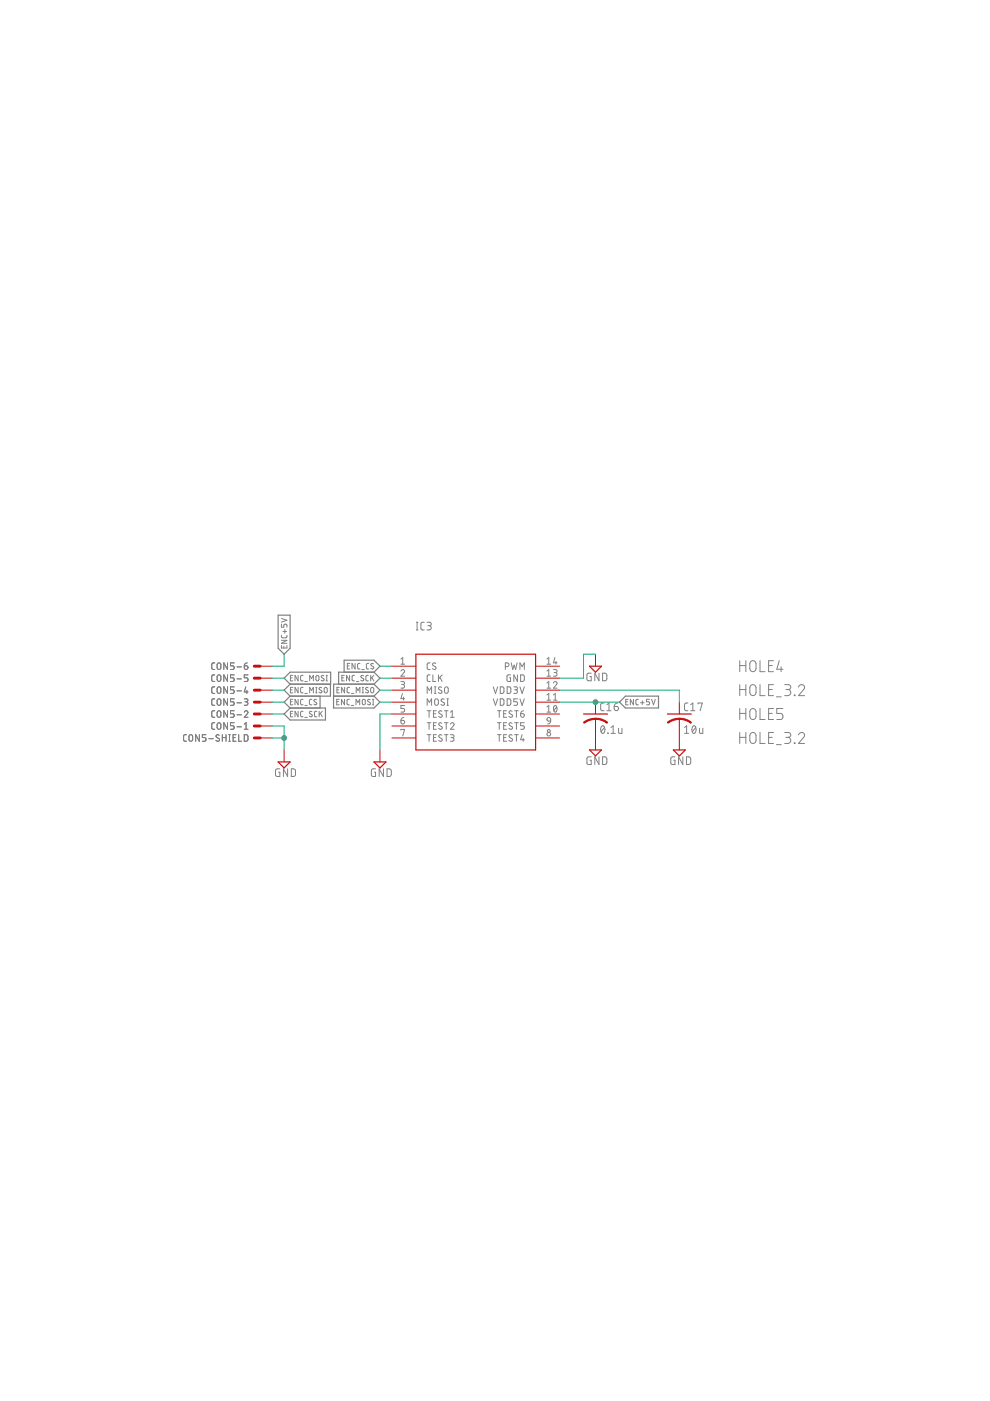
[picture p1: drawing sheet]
<svg xmlns="http://www.w3.org/2000/svg" width="210mm" height="297mm" viewBox="0 0 210 297" stroke-linecap="round" stroke-linejoin="round" font-family="sans-serif">
<g fill="none" stroke="#808080" stroke-width=".21">
<path d="M59.7 134.7v.4l.2 .1h.8l.1-.5M59.7 132.3v.7h.5v-.4a.34 .34 0 0 1 .3-.3 .34 .34 0 0 1 .3 .3v.4M59.7 136.9v.5h1.1v-.5M59.7 135.8h1.1l-1.1 .6h1.1M59.7 131.1l1.1 .4-1.1 .4M60 133.9h.8M60.2 137v.4M60.4 133.5v.8M85 139.7l.4-.3v1.4M88.3 133.6h.3M88.3 131.9h.3M88.4 131.9v1.7"/>
<path d="M90 131.9l-.5 .1-.3 .3 .1 1 .2 .2 .5 .1M90.5 131.9h.6a.36 .36 0 0 1 .3 .4 .36 .36 0 0 1-.3 .4h-.4M91 132.7a.46 .46 0 0 1 .4 .4 .46 .46 0 0 1-.4 .5h-.5M116 139.7l.4-.3v1.4M117.6 139.4l-.3 1.1h.8M39.5 155.8h-.4l-.2 .3v.9l.2 .1 .4 .1M40.2 155.9h.5l.2 .9a.39 .39 0 0 1-.4 .4 .39 .39 0 0 1-.4-.4zM42.3 155.8v1.4l-.8-1.4v1.4M43.7 155.8h-.8v.6h.5a.4 .4 0 0 1 .3 .4 .4 .4 0 0 1-.3 .4h-.5M44.3 156.6h.9M45.5 153.2h-.4l-.2 .3v.9l.2 .2h.4M45.5 150.7h-.4l-.2 .3v.9l.2 .2h.4"/>
<path d="M45.5 148.2h-.4l-.2 .3v.9l.2 .1h.4M45.5 145.6h-.4l-.2 .3v.9l.2 .2h.4M45.5 143.1h-.4l-.2 .3v.9l.2 .2h.4M45.5 140.5l-.4 .1-.2 .3v.9l.2 .1h.4M46.2 153.4l.2-.2 .3 .2 .1 .8a.39 .39 0 0 1-.4 .4 .39 .39 0 0 1-.4-.4zM46.2 150.8l.2-.1 .3 .1 .1 .9a.39 .39 0 0 1-.4 .4 .39 .39 0 0 1-.4-.4zM46.2 148.3h.5l.1 .9a.39 .39 0 0 1-.4 .3 .39 .39 0 0 1-.4-.3zM46.2 145.7h.5l.1 .9a.39 .39 0 0 1-.4 .4 .39 .39 0 0 1-.4-.4zM46.2 143.2h.5l.1 .9a.39 .39 0 0 1-.4 .4 .39 .39 0 0 1-.4-.4zM46.2 140.7h.5l.1 .9a.39 .39 0 0 1-.4 .3 .39 .39 0 0 1-.4-.3zM46.5 155.9l-.5-.1-.2 .3 .6 .5a.35 .35 0 0 1 0 .5 .35 .35 0 0 1-.5 0l-.1-.1M47.1 156.4h.8"/>
<path d="M47.1 155.8v1.4M47.9 155.8v1.4M48.2 140.5v1.4l-.7-1.4v1.4M48.2 143.1v1.4l-.7-1.4v1.4M48.2 145.6v1.4l-.7-1.4v1.4M48.2 148.2v1.3l-.7-1.3v1.3M48.2 150.7v1.4l-.7-1.4v1.4M48.2 153.2v1.4l-.7-1.4v1.4M48.5 155.8h.3M48.5 157.2h.3M48.7 155.8v1.4M49.4 156.4h.5"/>
<path d="M49.7 153.2h-.8v.7h.4a.39 .39 0 0 1 .4 .3 .39 .39 0 0 1-.4 .4h-.4M49.7 150.7h-.8v.6h.4a.39 .39 0 0 1 .4 .4 .39 .39 0 0 1-.4 .4h-.4M49.7 148.2h-.8v.6h.4a.39 .39 0 0 1 .4 .4 .39 .39 0 0 1-.4 .3h-.4M49.7 145.6h-.8v.6h.4a.4 .4 0 0 1 .4 .4 .4 .4 0 0 1-.4 .4h-.4M49.7 143.1h-.8v.6h.4a.4 .4 0 0 1 .4 .4 .4 .4 0 0 1-.4 .4h-.4M49.7 140.5h-.8v.7h.4a.4 .4 0 0 1 .4 .4 .4 .4 0 0 1-.4 .3h-.4M50 155.8h-.6v1.4h.6M50.2 154.1h1M50.2 151.6h1M50.2 149h1M50.2 146.5h1M50.2 143.9h1"/>
<path d="M50.2 141.4h1M50.6 155.8v1.4h.6M51.8 151a.38 .38 0 0 1 .5-.3 .38 .38 0 0 1 .2 .6l-.7 .8h.8M51.8 148.2h.6l.2 .2-.2 .3-.5 .1M51.8 141.2h.5a.39 .39 0 0 1 .3 .4 .39 .39 0 0 1-.4 .3 .39 .39 0 0 1-.4-.3zM51.8 155.8h.5l.2 .2 .1 .8-.3 .3-.5 .1zM51.8 154.6h.8M51.8 153.5l.4-.3v1.4M52.1 145.6l-.3 1.1h.8M52.2 148.8a.38 .38 0 0 1 .4 .4 .38 .38 0 0 1-.4 .3h-.4M52.3 146.4v.6M52.4 140.5l-.5 .3-.1 .4"/>
<path d="M52.6 143.1h-.8v.6h.5a.4 .4 0 0 1 .3 .4 .4 .4 0 0 1-.3 .4h-.5M61.6 151.3h.4M61.6 148.8h.4M61.6 146.3h.4M61.6 143.7h.4M62.1 143.2h-.5v1.2h.5M62.1 150.8h-.5v1.2h.5M62.1 145.7h-.5v1.2h.5M62.1 148.3h-.5v1.1h.5M63.2 143.2v1.2l-.7-1.2v1.2M63.2 145.7v1.2l-.7-1.2v1.2M63.2 148.3v1.1l-.7-1.1v1.1"/>
<path d="M63.2 150.8v1.2l-.7-1.2v1.2M64.3 150.8h-.4l-.2 .3 .1 .7 .5 .2M64.3 148.3h-.4l-.2 .2 .1 .8 .5 .1M64.3 145.7l-.4 .1-.2 .2 .1 .7 .5 .2M64.3 143.2h-.4l-.2 .3 .1 .7 .5 .2M64.6 144.5h.6M64.6 147h.6M64.6 149.6h.6M64.6 152.1h.6M65.7 144.4v-1.2l.3 .6 .4-.6v1.2M65.7 146.9v-1.2l.3 .7 .4-.7v1.2M66.1 148.3h-.4l-.1 .2v.8l.5 .1"/>
<path d="M66.1 150.9l-.3-.1-.2 .3 .5 .4a.29 .29 0 0 1 0 .4 .29 .29 0 0 1-.4 0l-.1-.1M67 146.9h.2M67 145.7h.2M67.1 145.7v1.2M67.1 148.4l-.4-.1-.2 .2 .5 .4a.29 .29 0 0 1 .1 .5 .29 .29 0 0 1-.5 0l-.1-.1M67.1 143.3l.3-.1 .2 .3v.7l-.2 .2-.3-.1-.1-.3zM67.2 150.8h-.4l-.1 .3v.8l.5 .1M67.7 150.8v1.2M67.9 151.3l.4 .7M68.2 145.8a.29 .29 0 0 0-.4 0 .29 .29 0 0 0 0 .4l.4 .3a.33 .33 0 0 1-.2 .4 .33 .33 0 0 1-.4-.2M68.3 150.8l-.6 .7M68.7 143.3l-.4-.1-.2 .3 .5 .4a.32 .32 0 0 1 0 .5 .32 .32 0 0 1-.5-.2"/>
<path d="M68.9 145.8l.2-.1 .3 .3-.1 .7-.2 .2-.4-.2zM69.2 144.4h.2M69.2 143.2h.2M69.3 143.2v1.2M71.4 148.8h.4M71.4 146.3h.4M71.9 148.3h-.5v1.1h.5M71.9 145.7h-.5v1.2h.5M72.5 143.7h.4M73 143.2h-.5v1.2h.5M73 148.3v1.1l-.6-1.1v1.1M73.1 145.7v1.2l-.7-1.2v1.2"/>
<path d="M73.6 141.2h.4M74.1 148.3h-.4l-.1 .2v.8l.5 .1M74.1 145.7l-.4 .1-.1 .2v.7l.5 .2M74.1 143.2v1.2l-.6-1.2v1.2M74.2 140.7h-.6v1.1h.6M74.5 149.6h.5M74.5 147h.5M75.2 143.2h-.4l-.1 .3v.8l.5 .1M75.3 140.7v1.1l-.7-1.1v1.1M75.5 149.4v-1.1l.4 .6 .4-.6v1.1M75.5 146.9v-1.2l.4 .7 .4-.7v1.2M75.6 144.5h.5"/>
<path d="M76.3 140.7h-.4l-.1 .2v.8l.5 .1M76.7 142h.5M76.8 146.9h.3M76.8 145.7h.3M76.9 148.3h.3l.2 .2v.7l-.2 .2-.4-.2zM76.9 145.7v1.2M77.1 143.3l-.4-.1-.2 .3 .5 .4a.32 .32 0 0 1 0 .5 .32 .32 0 0 1-.5-.2M78.1 145.8a.28 .28 0 0 0-.5 0 .28 .28 0 0 0 .1 .4l.4 .3a.33 .33 0 0 1-.2 .4 .33 .33 0 0 1-.4-.2M78.1 143.2h-.4l-.1 .3v.7l.5 .2M78.2 140.7h-.4l-.1 .2v.9h.5M78.5 148.4a.29 .29 0 0 0-.4-.1 .29 .29 0 0 0 0 .5l.3 .1a.29 .29 0 0 1 .1 .5 .29 .29 0 0 1-.5 0l-.1-.1M78.6 143.2v1.2"/>
<path d="M78.7 145.8l.3-.1 .2 .3v.7l-.2 .2-.3-.1-.1-.2zM78.8 143.7l.4 .7M79 149.4h.2M79 148.3h.2M79.1 148.3v1.1M79.2 140.8l-.3-.1-.3 .1 .1 .3 .4 .3a.29 .29 0 0 1 0 .4 .29 .29 0 0 1-.4 0l-.1-.1M79.2 143.2l-.6 .7M85 142.3a.38 .38 0 0 1 .5-.3 .38 .38 0 0 1 .2 .6l-.7 .8h.8M85 144.5h.6l.2 .2-.2 .4h-.4M85 152.7h.5a.39 .39 0 0 1 .3 .5 .39 .39 0 0 1-.4 .3 .39 .39 0 0 1-.4-.4zM85 140.8h.8M85 154.8v-.2h.8l-.4 1.4"/>
<path d="M85.3 147l-.3 1.1h.8M85.4 145.1a.39 .39 0 0 1 .4 .4 .39 .39 0 0 1-.4 .4h-.4M85.6 147.8v.6M85.6 152.1l-.3 .1-.3 .5M85.8 149.6h-.8v.6h.5a.4 .4 0 0 1 .3 .4 .4 .4 0 0 1-.3 .4h-.5M90.6 147v-1.4l.4 .8 .5-.8v1.4M90.6 149.5v-1.3l.4 .7 .5-.7v1.3M90.6 150.7h.8M90.6 153.2h.8M90.6 155.8h.8M91 150.7v1.4M91 153.2v1.4"/>
<path d="M91 155.8v1.4M91.2 140.5l-.4 .1-.2 .3v.9l.2 .1h.4M91.2 143.1h-.4l-.2 .3v.9l.2 .2h.4M91.8 143.1v1.4h.6M91.9 151.3h.5M91.9 153.9h.5M91.9 156.4h.5M92.1 147h.3M92.1 145.6h.3M92.3 148.3h.5l.1 .9a.39 .39 0 0 1-.3 .3 .39 .39 0 0 1-.4-.3zM92.3 145.6v1.4M92.4 140.7a.35 .35 0 0 0-.6-.1 .35 .35 0 0 0 .1 .5l.4 .3a.39 .39 0 0 1 0 .6 .39 .39 0 0 1-.6-.2"/>
<path d="M92.5 150.7h-.6v1.4h.6M92.5 153.2h-.6v1.4h.6M92.5 155.8h-.6v1.4h.6M93 143.1v1.4M93.3 143.6l.4 .9M93.6 145.7l-.4-.1-.2 .3v.2l.6 .3a.35 .35 0 0 1 0 .6 .35 .35 0 0 1-.5-.1l-.2-.1M93.7 150.8l-.4-.1-.3 .3 .6 .5a.35 .35 0 0 1 .1 .5 .35 .35 0 0 1-.6 0l-.1-.1M93.7 153.4l-.5-.2-.2 .3 .6 .6a.35 .35 0 0 1 .1 .5 .35 .35 0 0 1-.6-.1l-.1-.1M93.7 155.9l-.5-.1-.2 .3 .6 .5a.35 .35 0 0 1 .1 .5 .35 .35 0 0 1-.6 0l-.1-.1M93.7 143.1l-.7 .8M94.2 148.3l-.5-.1-.2 .3 .7 .6a.39 .39 0 0 1-.2 .5 .39 .39 0 0 1-.5-.2M94.2 150.7h.8"/>
<path d="M94.2 153.2h.8M94.2 155.8h.8M94.4 145.7h.5l.1 .9a.39 .39 0 0 1-.4 .4 .39 .39 0 0 1-.3-.4zM94.6 150.7v1.4M94.6 153.2v1.4M94.6 155.8v1.4M94.8 149.5h.3M94.8 148.2h.3M94.9 148.2v1.3M95.5 153.5a.38 .38 0 0 1 .6-.3 .38 .38 0 0 1 .1 .7l-.7 .7h.8M95.5 155.8h.5l.3 .2-.2 .4h-.4M95.5 152.1h.8"/>
<path d="M95.5 151l.4-.3v1.4M95.9 156.4a.39 .39 0 0 1 .4 .4 .39 .39 0 0 1-.4 .4h-.4M104.6 148.2l.5 1.3 .4-1.3M104.6 145.6l.5 1.4 .4-1.4M105.5 150.7h.7M105.5 153.2h.7M105.5 155.8h.7M105.9 150.7v1.4M105.9 153.2v1.4M105.9 155.8v1.4M106.1 148.2h.5l.2 .2v.9l-.2 .2h-.5zM106.1 145.6h.5l.2 .3v.9l-.2 .2h-.5z"/>
<path d="M106.8 151.3h.5M106.8 153.9h.5M106.8 156.4h.5M107.1 141.3h.4a.39 .39 0 0 0 .4-.4 .39 .39 0 0 0-.4-.4h-.4v1.4M107.4 150.7h-.6v1.4h.6M107.4 153.2h-.6v1.4h.6M107.4 155.8h-.6v1.4h.6M107.5 148.2h.6l.2 .2v.9l-.2 .2h-.6zM107.5 145.6h.6l.2 .3v.9l-.2 .2h-.6zM108.2 143.1h-.5l-.2 .2v.9l.2 .3h.5v-.8h-.2M108.4 140.5l.3 1.4 .3-.9 .3 .9 .3-1.4M108.6 155.9l-.2-.1a.33 .33 0 0 0-.4 .1 .33 .33 0 0 0 .1 .5l.4 .2a.32 .32 0 0 1 .1 .4 .32 .32 0 0 1-.4 .1l-.3-.1"/>
<path d="M108.6 153.4l-.5-.2-.2 .3 .2 .3 .4 .3a.32 .32 0 0 1 .1 .4 .32 .32 0 0 1-.4 .1l-.3-.2M108.6 150.8l-.4-.1-.3 .3 .1 .2 .5 .3a.32 .32 0 0 1 .1 .4 .32 .32 0 0 1-.4 .2l-.3-.2M108.9 145.6h.7l.1 .3-.1 .3h-.5M109.1 150.7h.8M109.1 153.2h.8M109.1 155.8h.8M109.3 146.2a.39 .39 0 0 1 .4 .4 .39 .39 0 0 1-.4 .4h-.4M109.5 150.7v1.4M109.5 153.2v1.4M109.5 155.8v1.4M109.7 143.1v1.4l-.8-1.4v1.4M109.7 148.2h-.8v.6h.5a.39 .39 0 0 1 .3 .4 .39 .39 0 0 1-.3 .3h-.5"/>
<path d="M110.2 141.9v-1.4l.5 .8 .5-.8v1.4M110.2 148.2l.5 1.3 .5-1.3M110.2 145.6l.5 1.4 .5-1.4M110.4 151.3h.4a.39 .39 0 0 1 .4 .5 .39 .39 0 0 1-.5 .3 .39 .39 0 0 1-.3-.4zM110.4 143.1h.5l.2 .2v.9l-.2 .2-.5 .1zM110.7 155.8l-.3 1h.8M110.9 156.5v.7M111 150.7l-.5 .2-.1 .4M111.2 153.2h-.8v.7h.4a.39 .39 0 0 1 .4 .3 .39 .39 0 0 1-.4 .4h-.4M116 140.8h.8M116 143.4h.8M116 145.9h.8"/>
<path d="M116 151h.8M116 149.9l.4-.3v1.4M116 142.3l.4-.3v1.4M116 144.8l.4-.3v1.4M116 147.3l.4-.3v1.4M116 148.4h.8M116.1 152.2h.5l.2 .7-.7-.1zM116.8 152.9l-.3 .5-.4 .1M117.3 144.8a.38 .38 0 0 1 .6-.3 .38 .38 0 0 1 .1 .6l-.7 .8h.8M117.3 142h.6l.2 .2-.2 .4h-.4M117.3 148.4h.8M117.3 147.3l.4-.3v1.4"/>
<path d="M117.5 149.7l.2-.1a.83 .83 0 0 1 0 1.4 .88 .88 0 0 1-.2-1.3zM117.7 142.6a.39 .39 0 0 1 .4 .4 .39 .39 0 0 1-.4 .4h-.4M117.9 140.2v.6M118 149.9l-.6 .8M125.3 142.7h-.6l-.2 .2-.1 1.1 .3 .3h.6v-.9h-.2M127 142.7v1.6l-.9-1.6v1.6M127.6 154l.2-.1a.93 .93 0 0 1 0 1.6 .98 .98 0 0 1-.2-1.5zM127.8 142.7h.6l.2 .3 .1 .9-.3 .4h-.6zM128.1 149.1h-.5l-.2 .3v1.1l.2 .2h.5M128.2 154.2l-.8 .9M128.7 150.7h.9M128.7 149.4l.4-.3v1.6"/>
<path d="M128.9 155.4v.1zM129.5 155.5h1M129.5 154.2l.5-.3v1.6M130.2 149.8h.6a.45 .45 0 0 1 .3 .5 .45 .45 0 0 1-.5 .4 .45 .45 0 0 1-.4-.5zM131 149.1l-.5 .1-.3 .6M131.1 154.4v.8l.2 .3h.6v-1.1M132.7 148.8h.4M133.2 148.3h-.5v1.1h.5M134.3 148.3v1.1l-.7-1.1v1.1M135.3 148.3h-.3l-.2 .2 .1 .8 .4 .1M135.8 149h.8M136.2 148.6v.8"/>
<path d="M137.7 148.3h-.6v.5h.4a.34 .34 0 0 1 .2 .3 .34 .34 0 0 1-.2 .3h-.4M138.2 148.3l.4 1.1 .3-1.1M145.1 155.5h.9M145.1 154.2l.5-.3v1.6M145.9 149.1h-.5l-.3 .3 .1 1.1 .2 .2h.5M146.4 150.7h.9M146.4 149.4l.5-.3v1.6M146.9 154l.3-.1a.95 .95 0 0 1 0 1.6 1 1 0 0 1-.3-1.5zM147.5 154.2l-.7 .9M148 149.2v-.1h.9l-.5 1.6M148.3 154.4v.8l.2 .3h.5v-1.1M156.8 140.1v2.3"/>
<path d="M156.8 145.2v2.3M156.8 150.2v2.3M156.8 155.3v2.3M156.8 146.2h1.3M156.8 156.3h1.3M156.8 141.1h1.3M156.8 151.3h1.3M158.1 140.1v2.3M158.1 145.2v2.3M158.1 150.2v2.3M158.1 155.3v2.3M159.1 145.4a.66 .66 0 0 1 .7-.2 .66 .66 0 0 1 .5 .6v1a.66 .66 0 0 1-.7 .7 .66 .66 0 0 1-.6-.7z"/>
<path d="M159.1 155.6a.65 .65 0 0 1 .7-.3 .65 .65 0 0 1 .5 .7v1a.66 .66 0 0 1-.7 .6 .66 .66 0 0 1-.6-.6zM159.1 140.3a.66 .66 0 0 1 .7-.2 .66 .66 0 0 1 .5 .6v1.1a.66 .66 0 0 1-.7 .6 .66 .66 0 0 1-.6-.6zM159.1 150.5a.66 .66 0 0 1 .7-.2 .66 .66 0 0 1 .5 .6v1a.66 .66 0 0 1-.7 .6 .66 .66 0 0 1-.6-.6zM161.1 140.1v2.3h1.1M161.1 145.2v2.3h1.1M161.1 150.2v2.3h1.1M161.1 155.3v2.3h1.1M163 146.2h.7M163 156.3h.7M163 141.1h.7M163 151.3h.7M164 145.2h-1v2.3h1"/>
<path d="M164 140.1h-1v2.3h1M164 150.2h-1v2.3h1M164 155.3h-1v2.3h1M164.6 147.7h1.1M164.6 157.9h1.1M165.2 140.1l-.5 1.8h1.3M165.6 141.4v1M166 150.2h-1.3v1.1h.8a.66 .66 0 0 1 .5 .6 .66 .66 0 0 1-.5 .6h-.8M166.4 145.2h.8a.52 .52 0 0 1 .5 .5 .52 .52 0 0 1-.5 .5h-.6M166.4 155.3h.8a.52 .52 0 0 1 .5 .5 .52 .52 0 0 1-.5 .5h-.6M167 146.2a.65 .65 0 0 1 .7 .6 .65 .65 0 0 1-.7 .7h-.6M167 156.3a.65 .65 0 0 1 .7 .7 .65 .65 0 0 1-.7 .6h-.6"/>
<path d="M168.4 147.4l.2 .1zM168.4 157.5l.2 .1zM169.3 145.7a.64 .64 0 0 1 .9-.5 .64 .64 0 0 1 .2 1l-1.1 1.3h1.3M169.3 155.8a.64 .64 0 0 1 .9-.5 .64 .64 0 0 1 .2 1l-1.1 1.3h1.3M59.3 163h-.5l-.4 .2v1.1l.3 .3h.6v-.9h-.2M61 163v1.6l-.9-1.6v1.6M61.8 163h.6l.2 .3v1.1l-.2 .2h-.6zM79.6 163h-.5l-.3 .2-.1 1.1 .3 .3h.6v-.9h-.2M81.3 163v1.6l-.9-1.6v1.6M82.1 163h.6l.2 .3 .1 .9-.3 .4h-.6zM125.3 160.5h-.5l-.3 .2-.1 1 .3 .4h.6v-.9h-.2M127 160.5v1.6l-.9-1.6v1.6"/>
<path d="M127.8 160.5h.6l.2 .3 .1 .8-.3 .5h-.6zM143.1 160.5h-.5l-.4 .2v1l.2 .4h.7v-.9h-.3M144.8 160.5v1.6l-.9-1.6v1.6M145.5 160.5h.7l.2 .3 .1 .8-.3 .5h-.7z"/>
<circle cx="116.4" cy="155.7" r=".39"/>
<circle cx="116.4" cy="155" r=".31"/>
</g>
<g fill="none" stroke="#808080" stroke-width=".25">
<path d="M59 130.4h2.5v7l-1.3 1.3-1.2-1.3zM60.2 151.4l1.3-1.3h7.5v2.6h-7.5zM60.2 143.8l1.3-1.3h8.6v2.6h-8.6zM61.5 147.6l-1.3 1.3 1.3 1.2M61.5 145.1l-1.3 1.2 1.3 1.3M67.9 147.6v2.5M70.1 145.1v2.5h-8.6M70.7 147.6h8.6l1.3 1.3-1.3 1.2h-8.6zM73 142.5v-2.5h6.3l1.3 1.2-1.3 1.3M79.3 142.5l1.3 1.3-1.3 1.3M79.3 145.1h-8.6v2.5M79.3 142.5h-7.5v2.6"/>
<path d="M79.3 145.1l1.3 1.2-1.3 1.3M131.3 148.9l1.3-1.3h7v2.5h-7z"/>
</g>
<path d="M88.2 138.7h25.4v20.3h-25.4zM123.7 151.4h5.1M125 159h2.5l-1.2 1.3zM125 141.2h2.5l-1.2 1.3zM141.5 151.4h5.1M142.8 159h2.5l-1.3 1.3zM59 161.5h2.5l-1.3 1.3zM79.3 161.5h2.5l-1.2 1.3z" fill="none" stroke="#c90d0c" stroke-width=".25"/>
<g fill="none" stroke="#c90d0c" stroke-width=".21">
<path d="M126.3 138.7v2.5M55.2 141.2h2.5M55.2 143.8h2.5M55.2 146.3h2.5M55.2 148.9h2.5M55.2 151.4h2.5M55.2 153.9h2.5M55.2 156.5h2.5M60.2 159v2.5M80.6 159v2.5M83.1 141.2h5.1M83.1 143.8h5.1"/>
<path d="M83.1 146.3h5.1M83.1 148.9h5.1M83.1 151.4h5.1M83.1 153.9h5.1M83.1 156.5h5.1M113.6 141.2h5M113.6 143.8h5M113.6 146.3h5M113.6 148.9h5M113.6 151.4h5M113.6 153.9h5M113.6 156.5h5"/>
<path d="M126.3 148.9v2.5M126.3 152.4v6.6M144 148.9v2.5M144.1 152.4l-.1 6.6"/>
</g>
<path d="M53.9 153.9h1.3M53.9 151.4h1.3M53.9 148.9h1.3M53.9 146.3h1.3M53.9 143.8h1.3M53.9 141.2h1.3M53.9 156.5h1.3" fill="none" stroke="#c90d0c" stroke-width=".61"/>
<g fill="#c90d0c" stroke="#c90d0c" stroke-width=".21">
<path d="M126.3 152.3l1.3 .2 1.2 .6-.1 .3-1.4-.7-1-.2z" fill-rule="evenodd"/>
<path d="M123.7 153.1l1.2-.6 1.4-.2v.2l-1.5 .3-.9 .5z" fill-rule="evenodd"/>
<path d="M144 152.3l1.4 .2 1.2 .6-.1 .3-.9-.6-1.6-.3z" fill-rule="evenodd"/>
<path d="M141.5 153.1l1.2-.6 1.3-.2v.2l-1.5 .3-.9 .5z" fill-rule="evenodd"/>
</g>
<g fill="none" stroke="#0dab76" stroke-width=".21">
<path d="M60.2 138.7v2.5h-2.5M126.3 138.7h-2.6v5.1h-5.1M57.7 156.5h2.5M57.7 153.9h2.5v5.1M57.7 143.8h2.5M57.7 151.4h2.5M57.7 148.9h2.5M57.7 146.3h2.5M80.6 143.8h2.5M80.6 148.9h2.5M80.6 141.2h2.5M80.6 146.3h2.5"/>
<path d="M83.1 151.4h-2.5v7.6M118.6 148.9h12.7M118.6 146.3h25.4v2.6"/>
</g>
<g fill="#0dab76" stroke="#0dab76" stroke-width=".21">
<circle cx="60.2" cy="156.5" r=".51"/>
<circle cx="126.3" cy="148.9" r=".51"/>
</g>
</svg>
